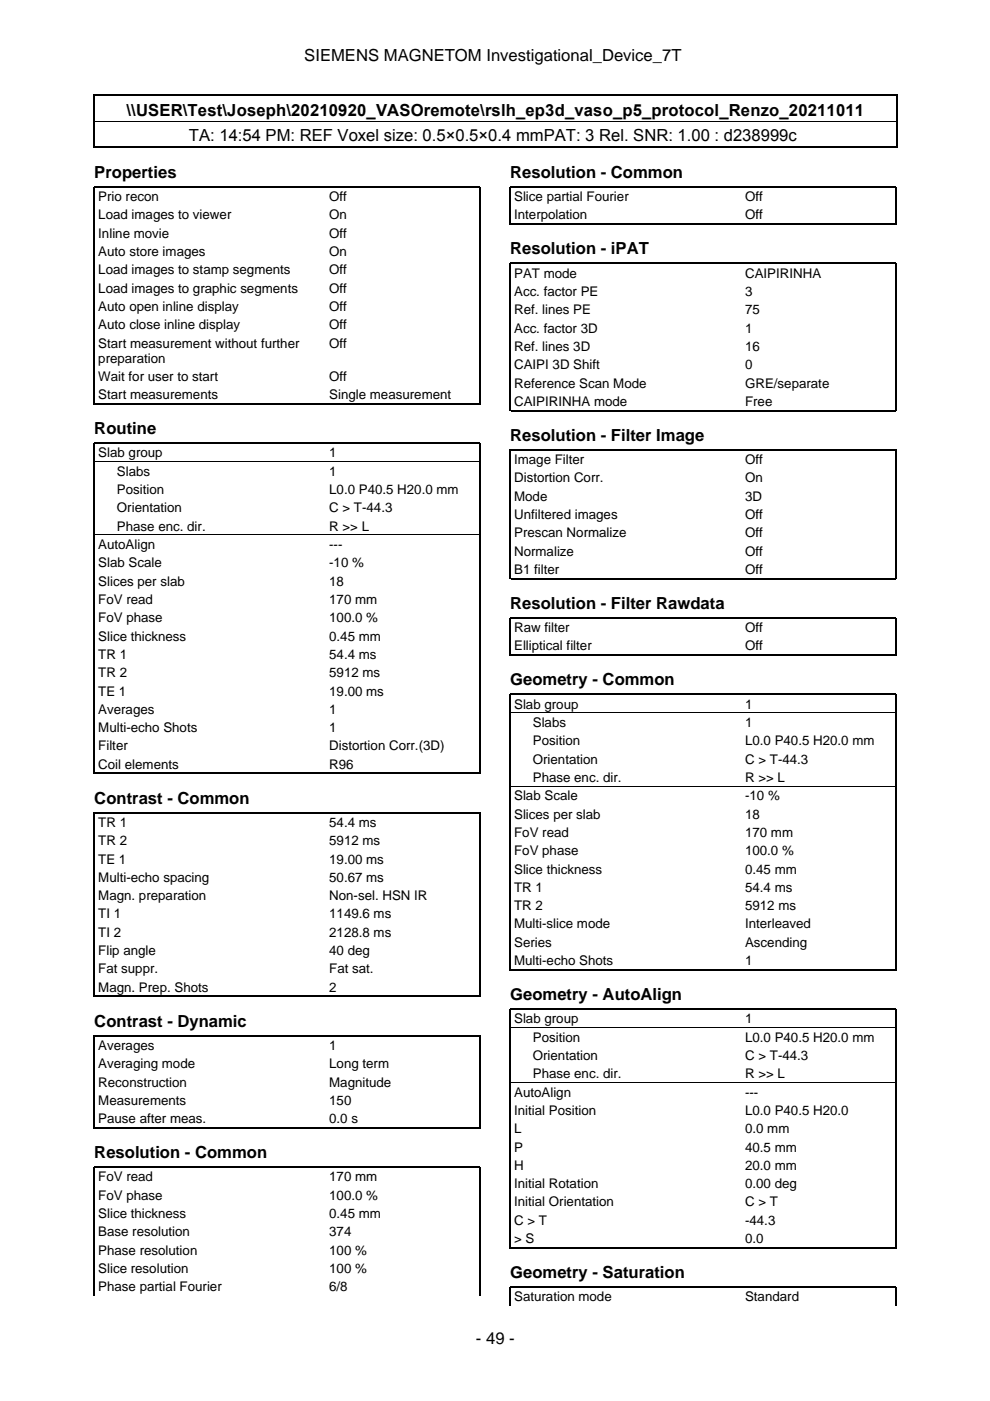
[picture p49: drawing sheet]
<svg xmlns="http://www.w3.org/2000/svg" width="210mm" height="297mm" viewBox="0 0 210 297" stroke-linecap="round" stroke-linejoin="round" font-family="sans-serif">
<defs><g id="words">
<g font-size="3.5">
<text x="64.5" y="12.9">SIEMENS MAGNETOM Investigational_Device_7T</text>
<text x="26.8" y="24.6">\\USER\Test\Joseph\20210920_VASOremote\rslh_ep3d_vaso_p5_protocol_Renzo_20211011</text>
<text x="40.1" y="29.9">TA: 14:54 PM: REF Voxel size: 0.5×0.5×0.4 mmPAT: 3 Rel. SNR: 1.00 : d238999c</text>
<text x="20" y="37.7">Properties</text>
<text x="108.2" y="37.7">Resolution - Common</text>
<text x="108.2" y="53.9">Resolution - iPAT</text>
<text x="20" y="92">Routine</text>
<text x="108.2" y="93.5">Resolution - Filter Image</text>
<text x="108.2" y="129.1">Resolution - Filter Rawdata</text>
<text x="108.2" y="145.3">Geometry - Common</text>
<text x="20" y="170.4">Contrast - Common</text>
<text x="108.2" y="212">Geometry - AutoAlign</text>
<text x="20" y="217.7">Contrast - Dynamic</text>
<text x="20" y="245.5">Resolution - Common</text>
<text x="108.2" y="271">Geometry - Saturation</text>
<text x="100.9" y="284.9">- 49 -</text>
</g>
<g font-size="2.8">
<text x="20.8" y="42.6">Prio recon</text>
<text x="20.8" y="46.5">Load images to viewer</text>
<text x="69.8" y="42.6">Off</text>
<text x="69.8" y="46.5">On</text>
<text x="109" y="42.6">Slice partial Fourier</text>
<text x="109" y="46.5">Interpolation</text>
<text x="158" y="42.6">Off</text>
<text x="158" y="46.5">Off</text>
<text x="20.8" y="50.4">Inline movie</text>
<text x="69.8" y="50.4">Off</text>
<text x="20.8" y="54.3">Auto store images</text>
<text x="20.8" y="58.2">Load images to stamp segments</text>
<text x="69.8" y="54.3">On</text>
<text x="69.8" y="58.2">Off</text>
<text x="109" y="58.9">PAT mode</text>
<text x="158" y="58.9">CAIPIRINHA</text>
<text x="20.8" y="62.1">Load images to graphic segments</text>
<text x="20.8" y="65.9">Auto open inline display</text>
<text x="69.8" y="62.1">Off</text>
<text x="69.8" y="65.9">Off</text>
<text x="109" y="62.8">Acc. factor PE</text>
<text x="158" y="62.8">3</text>
<text x="20.8" y="69.8">Auto close inline display</text>
<text x="69.8" y="69.8">Off</text>
<text x="109" y="66.6">Ref. lines PE</text>
<text x="109" y="70.5">Acc. factor 3D</text>
<text x="158" y="66.6">75</text>
<text x="158" y="70.5">1</text>
<text x="20.8" y="73.7">Start measurement without further</text>
<text x="20.8" y="76.9">preparation</text>
<text x="69.8" y="73.7">Off</text>
<text x="109" y="74.4">Ref. lines 3D</text>
<text x="158" y="74.4">16</text>
<text x="20.8" y="80.7">Wait for user to start</text>
<text x="69.8" y="80.7">Off</text>
<text x="109" y="78.3">CAIPI 3D Shift</text>
<text x="109" y="82.2">Reference Scan Mode</text>
<text x="158" y="78.3">0</text>
<text x="158" y="82.2">GRE/separate</text>
<text x="20.8" y="84.6">Start measurements</text>
<text x="69.8" y="84.6">Single measurement</text>
<text x="109" y="86">CAIPIRINHA mode</text>
<text x="158" y="86">Free</text>
<text x="20.8" y="97">Slab group</text>
<text x="24.8" y="100.9">Slabs</text>
<text x="69.8" y="97">1</text>
<text x="69.8" y="100.9">1</text>
<text x="109" y="98.4">Image Filter</text>
<text x="158" y="98.4">Off</text>
<text x="24.8" y="104.8">Position</text>
<text x="69.8" y="104.8">L0.0 P40.5 H20.0 mm</text>
<text x="109" y="102.3">Distortion Corr.</text>
<text x="109" y="106.1">Mode</text>
<text x="158" y="102.3">On</text>
<text x="158" y="106.1">3D</text>
<text x="24.8" y="108.6">Orientation</text>
<text x="24.8" y="112.5">Phase enc. dir.</text>
<text x="69.8" y="108.6">C &gt; T-44.3</text>
<text x="69.8" y="112.5">R &gt;&gt; L</text>
<text x="109" y="110">Unfiltered images</text>
<text x="109" y="113.9">Prescan Normalize</text>
<text x="158" y="110">Off</text>
<text x="158" y="113.9">Off</text>
<text x="20.8" y="116.4">AutoAlign</text>
<text x="69.8" y="116.4">---</text>
<text x="109" y="117.8">Normalize</text>
<text x="158" y="117.8">Off</text>
<text x="20.8" y="120.3">Slab Scale</text>
<text x="20.8" y="124.2">Slices per slab</text>
<text x="69.8" y="120.3">-10 %</text>
<text x="69.8" y="124.2">18</text>
<text x="109" y="121.7">B1 filter</text>
<text x="158" y="121.7">Off</text>
<text x="20.8" y="128.1">FoV read</text>
<text x="20.8" y="131.9">FoV phase</text>
<text x="69.8" y="128.1">170 mm</text>
<text x="69.8" y="131.9">100.0 %</text>
<text x="20.8" y="135.8">Slice thickness</text>
<text x="69.8" y="135.8">0.45 mm</text>
<text x="109" y="134">Raw filter</text>
<text x="109" y="137.9">Elliptical filter</text>
<text x="158" y="134">Off</text>
<text x="158" y="137.9">Off</text>
<text x="20.8" y="139.7">TR 1</text>
<text x="20.8" y="143.6">TR 2</text>
<text x="69.8" y="139.7">54.4 ms</text>
<text x="69.8" y="143.6">5912 ms</text>
<text x="20.8" y="147.5">TE 1</text>
<text x="69.8" y="147.5">19.00 ms</text>
<text x="20.8" y="151.3">Averages</text>
<text x="20.8" y="155.2">Multi-echo Shots</text>
<text x="69.8" y="151.3">1</text>
<text x="69.8" y="155.2">1</text>
<text x="109" y="150.2">Slab group</text>
<text x="113" y="154.1">Slabs</text>
<text x="158" y="150.2">1</text>
<text x="158" y="154.1">1</text>
<text x="20.8" y="159.1">Filter</text>
<text x="69.8" y="159.1">Distortion Corr.(3D)</text>
<text x="113" y="158">Position</text>
<text x="113" y="161.9">Orientation</text>
<text x="158" y="158">L0.0 P40.5 H20.0 mm</text>
<text x="158" y="161.9">C &gt; T-44.3</text>
<text x="20.8" y="163">Coil elements</text>
<text x="69.8" y="163">R96</text>
<text x="113" y="165.8">Phase enc. dir.</text>
<text x="158" y="165.8">R &gt;&gt; L</text>
<text x="109" y="169.7">Slab Scale</text>
<text x="109" y="173.6">Slices per slab</text>
<text x="158" y="169.7">-10 %</text>
<text x="158" y="173.6">18</text>
<text x="20.8" y="175.3">TR 1</text>
<text x="20.8" y="179.2">TR 2</text>
<text x="69.8" y="175.3">54.4 ms</text>
<text x="69.8" y="179.2">5912 ms</text>
<text x="109" y="177.4">FoV read</text>
<text x="158" y="177.4">170 mm</text>
<text x="20.8" y="183.1">TE 1</text>
<text x="69.8" y="183.1">19.00 ms</text>
<text x="109" y="181.3">FoV phase</text>
<text x="109" y="185.2">Slice thickness</text>
<text x="158" y="181.3">100.0 %</text>
<text x="158" y="185.2">0.45 mm</text>
<text x="20.8" y="187">Multi-echo spacing</text>
<text x="20.8" y="190.9">Magn. preparation</text>
<text x="69.8" y="187">50.67 ms</text>
<text x="69.8" y="190.9">Non-sel. HSN IR</text>
<text x="109" y="189.1">TR 1</text>
<text x="158" y="189.1">54.4 ms</text>
<text x="20.8" y="194.7">TI 1</text>
<text x="69.8" y="194.7">1149.6 ms</text>
<text x="109" y="193">TR 2</text>
<text x="109" y="196.8">Multi-slice mode</text>
<text x="158" y="193">5912 ms</text>
<text x="158" y="196.8">Interleaved</text>
<text x="20.8" y="198.6">TI 2</text>
<text x="20.8" y="202.5">Flip angle</text>
<text x="69.8" y="198.6">2128.8 ms</text>
<text x="69.8" y="202.5">40 deg</text>
<text x="109" y="200.7">Series</text>
<text x="158" y="200.7">Ascending</text>
<text x="20.8" y="206.4">Fat suppr.</text>
<text x="69.8" y="206.4">Fat sat.</text>
<text x="109" y="204.6">Multi-echo Shots</text>
<text x="158" y="204.6">1</text>
<text x="20.8" y="210.3">Magn. Prep. Shots</text>
<text x="69.8" y="210.3">2</text>
<text x="109" y="217">Slab group</text>
<text x="113" y="220.8">Position</text>
<text x="158" y="217">1</text>
<text x="158" y="220.8">L0.0 P40.5 H20.0 mm</text>
<text x="20.8" y="222.6">Averages</text>
<text x="20.8" y="226.5">Averaging mode</text>
<text x="69.8" y="222.6">1</text>
<text x="69.8" y="226.5">Long term</text>
<text x="113" y="224.7">Orientation</text>
<text x="158" y="224.7">C &gt; T-44.3</text>
<text x="20.8" y="230.4">Reconstruction</text>
<text x="69.8" y="230.4">Magnitude</text>
<text x="109" y="232.5">AutoAlign</text>
<text x="113" y="228.6">Phase enc. dir.</text>
<text x="158" y="228.6">R &gt;&gt; L</text>
<text x="158" y="232.5">---</text>
<text x="20.8" y="234.2">Measurements</text>
<text x="20.8" y="238.1">Pause after meas.</text>
<text x="69.8" y="234.2">150</text>
<text x="69.8" y="238.1">0.0 s</text>
<text x="109" y="236.4">Initial Position</text>
<text x="158" y="236.4">L0.0 P40.5 H20.0</text>
<text x="109" y="240.3">L</text>
<text x="109" y="244.2">P</text>
<text x="158" y="240.3">0.0 mm</text>
<text x="158" y="244.2">40.5 mm</text>
<text x="20.8" y="250.5">FoV read</text>
<text x="69.8" y="250.5">170 mm</text>
<text x="109" y="248">H</text>
<text x="109" y="251.9">Initial Rotation</text>
<text x="158" y="248">20.0 mm</text>
<text x="158" y="251.9">0.00 deg</text>
<text x="20.8" y="254.4">FoV phase</text>
<text x="69.8" y="254.4">100.0 %</text>
<text x="109" y="255.8">Initial Orientation</text>
<text x="158" y="255.8">C &gt; T</text>
<text x="20.8" y="258.2">Slice thickness</text>
<text x="20.8" y="262.1">Base resolution</text>
<text x="69.8" y="258.2">0.45 mm</text>
<text x="69.8" y="262.1">374</text>
<text x="109" y="259.7">C &gt; T</text>
<text x="109" y="263.6">&gt; S</text>
<text x="158" y="259.7">-44.3</text>
<text x="158" y="263.6">0.0</text>
<text x="20.8" y="266">Phase resolution</text>
<text x="20.8" y="269.9">Slice resolution</text>
<text x="69.8" y="266">100 %</text>
<text x="69.8" y="269.9">100 %</text>
<text x="20.8" y="273.8">Phase partial Fourier</text>
<text x="69.8" y="273.8">6/8</text>
<text x="109" y="275.9">Saturation mode</text>
<text x="158" y="275.9">Standard</text>
</g>
</g></defs>
<g fill="none" stroke="#000" stroke-width=".26">
<path d="M19.9 20v11.3M20 20.2h170M20 31.2h170M190.1 20v11.3M108.2 47.7v-8.1h81.8v8.1M108.3 47.5h81.6M20 85.8v-46.2h81.8v46.2M20.1 85.6h81.6M108.2 87.2v-31.3h81.8v31.3M108.3 87h81.6M108.2 122.8v-27.4h81.8v27.4M108.2 139v-8h81.8v8"/>
<path d="M108.3 122.7h81.6M108.3 138.9h81.6M20 164.1v-70.1h81.8v70.1M20.1 164h81.6M20 211.4v-39.1h81.8v39.1M20.1 211.3h81.6M108.2 205.7v-58.5h81.8v58.5M108.3 205.6h81.6M20 239.3v-19.7h81.8v19.7M20.1 239.1h81.6M20 274.6v-27.1h81.8v27.1M108.2 264.7v-50.8h81.8v50.8"/>
<path d="M108.2 276.8v-3.9h81.8v3.9M108.3 264.6h81.6"/>
</g>
<path d="M20 25.7h170M20.1 97.8h81.6M20.1 113.4h81.6M108.3 151.1h81.6M108.3 166.7h81.6M108.3 217.8h81.6M108.3 229.5h81.6" fill="none" stroke="#000" stroke-width=".21"/>
<use href="#words"/>
</svg>
